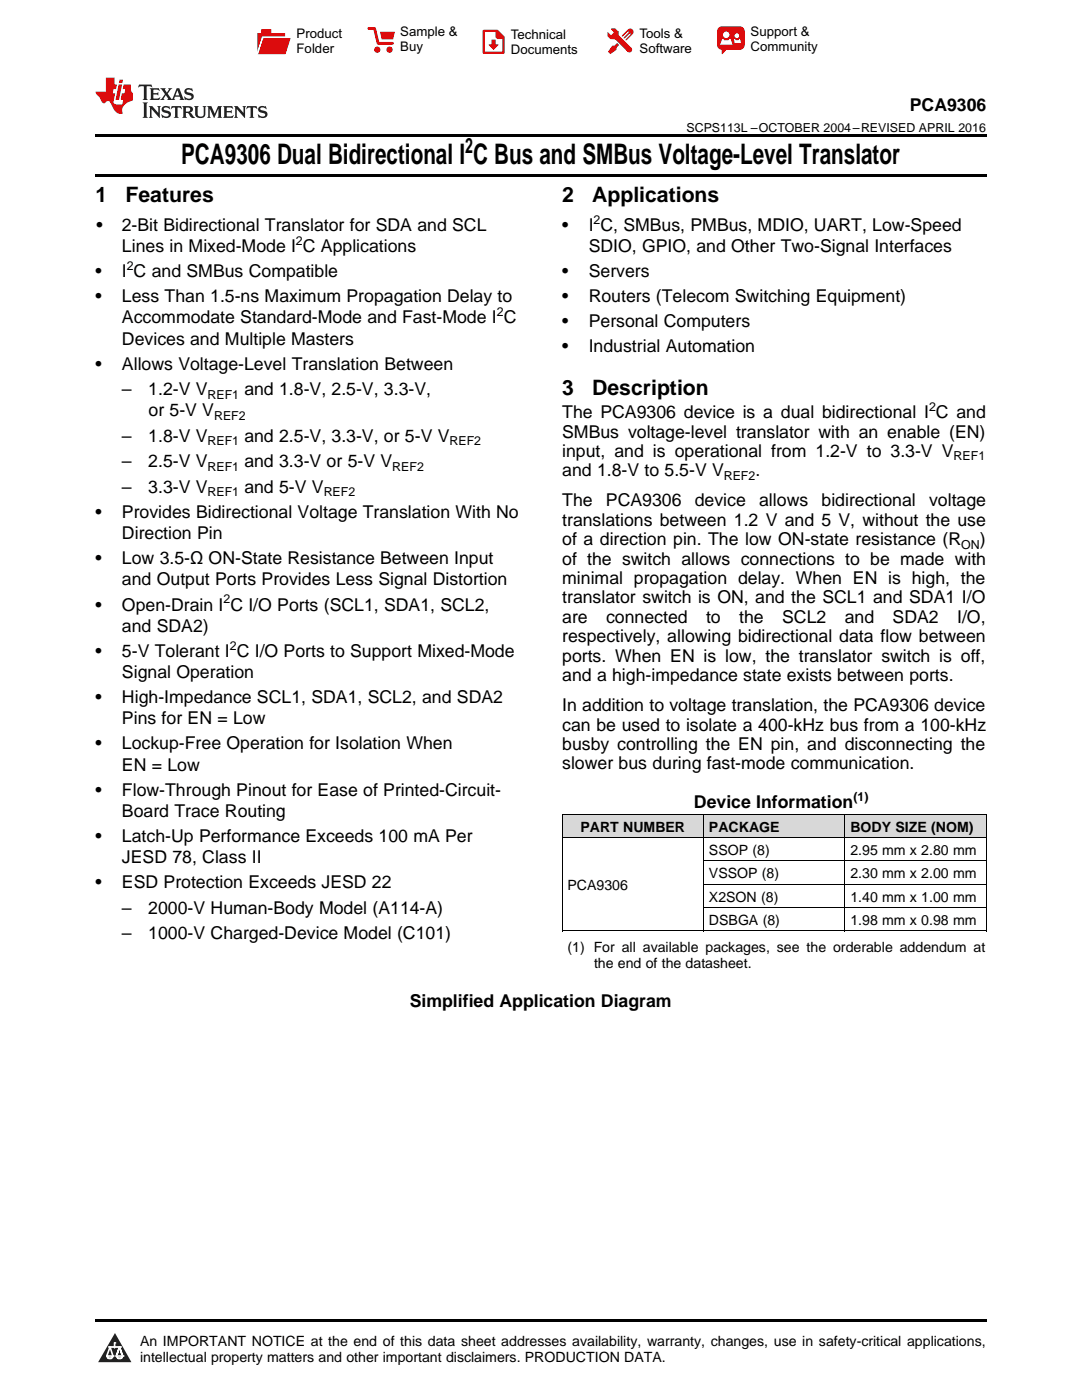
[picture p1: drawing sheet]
<svg xmlns="http://www.w3.org/2000/svg" width="216mm" height="279mm" viewBox="0 0 216 279" stroke-linecap="round" stroke-linejoin="round" font-family="sans-serif">
<defs><g id="words">
<text font-size="5.6" x="36.2" y="32.8">PCA9306 Dual Bidirectional I C Bus and SMBus Voltage-Level Translator</text>
<g font-size="4.2">
<text x="92.8" y="30.6">2</text>
<text x="19" y="40.4">1</text>
<text x="25" y="40.4">Features</text>
<text x="112.2" y="40.4">2</text>
<text x="118.2" y="40.4">Applications</text>
<text x="112.2" y="78.8">3</text>
<text x="118.2" y="78.8">Description</text>
</g>
<g font-size="3.5">
<text x="181.5" y="22.2">PCA9306</text>
<text x="19.2" y="46.1">•</text>
<text x="24.3" y="46.1">2-Bit Bidirectional Translator for SDA and SCL</text>
<text x="112.2" y="46.1">•</text>
<text x="117.5" y="46.1">I C, SMBus, PMBus, MDIO, UART, Low-Speed</text>
<text x="24.3" y="50.3">Lines in Mixed-Mode I C Applications</text>
<text x="117.5" y="50.3">SDIO, GPIO, and Other Two-Signal Interfaces</text>
<text x="19" y="55.3">•</text>
<text x="24.3" y="55.3">I C and SMBus Compatible</text>
<text x="112.2" y="55.3">•</text>
<text x="117.5" y="55.3">Servers</text>
<text x="19" y="60.3">•</text>
<text x="24.3" y="60.3">Less Than 1.5-ns Maximum Propagation Delay to</text>
<text x="24.3" y="64.6">Accommodate Standard-Mode and Fast-Mode I C</text>
<text x="112.2" y="60.3">•</text>
<text x="112.2" y="65.3">•</text>
<text x="117.5" y="60.3">Routers (Telecom Switching Equipment)</text>
<text x="117.5" y="65.3">Personal Computers</text>
<text x="24.3" y="68.8">Devices and Multiple Masters</text>
<text x="112.2" y="70.3">•</text>
<text x="117.5" y="70.3">Industrial Automation</text>
<text x="19" y="73.8">•</text>
<text x="24.3" y="73.8">Allows Voltage-Level Translation Between</text>
<text x="24.3" y="78.9">–</text>
<text x="29.6" y="78.9">1.2-V V</text>
<text x="29.6" y="83.1">or 5-V V</text>
<text x="48.8" y="78.9">and 1.8-V, 2.5-V, 3.3-V,</text>
<text x="112.2" y="83.4">The PCA9306 device is a dual bidirectional I C and</text>
<text x="24.3" y="88.2">–</text>
<text x="29.6" y="88.2">1.8-V V</text>
<text x="48.8" y="88.2">and 2.5-V, 3.3-V, or 5-V V</text>
<text x="112.2" y="87.3">SMBus voltage-level translator with an enable (EN)</text>
<text x="24.3" y="93.3">–</text>
<text x="29.6" y="93.3">2.5-V V</text>
<text x="48.8" y="93.3">and 3.3-V or 5-V V</text>
<text x="112.2" y="91.2">input, and is operational from 1.2-V to 3.3-V V</text>
<text x="112.2" y="95.1">and 1.8-V to 5.5-V V</text>
<text x="150.7" y="95.1">.</text>
<text x="24.3" y="98.4">–</text>
<text x="29.6" y="98.4">3.3-V V</text>
<text x="48.8" y="98.4">and 5-V V</text>
<text x="112.2" y="101">The</text>
<text x="120.9" y="101">PCA9306</text>
<text x="138.6" y="101">device</text>
<text x="151.5" y="101">allows</text>
<text x="163.9" y="101">bidirectional</text>
<text x="185.4" y="101">voltage</text>
<text x="19" y="103.4">•</text>
<text x="24.3" y="103.4">Provides Bidirectional Voltage Translation With No</text>
<text x="24.3" y="107.6">Direction Pin</text>
<text x="112.2" y="104.9">translations between 1.2 V and 5 V, without the use</text>
<text x="19" y="112.6">•</text>
<text x="24.3" y="112.6">Low 3.5-Ω ON-State Resistance Between Input</text>
<text x="112.2" y="108.8">of a direction pin. The low ON-state resistance (R</text>
<text x="112.2" y="112.7">of the switch allows connections to be made with</text>
<text x="195.5" y="108.8">)</text>
<text x="24.3" y="116.8">and Output Ports Provides Less Signal Distortion</text>
<text x="112.2" y="116.6">minimal propagation delay. When EN is high, the</text>
<text x="19" y="121.8">•</text>
<text x="24.3" y="121.8">Open-Drain I C I/O Ports (SCL1, SDA1, SCL2,</text>
<text x="112.2" y="120.4">translator switch is ON, and the SCL1 and SDA1 I/O</text>
<text x="112.2" y="124.3">are</text>
<text x="120.9" y="124.3">connected</text>
<text x="140.9" y="124.3">to</text>
<text x="147.5" y="124.3">the</text>
<text x="156.1" y="124.3">SCL2</text>
<text x="168.6" y="124.3">and</text>
<text x="178.1" y="124.3">SDA2</text>
<text x="191" y="124.3">I/O,</text>
<text x="19" y="131.1">•</text>
<text x="24.3" y="126.1">and SDA2)</text>
<text x="24.3" y="131.1">5-V Tolerant I C I/O Ports to Support Mixed-Mode</text>
<text x="112.2" y="128.2">respectively, allowing bidirectional data flow between</text>
<text x="24.3" y="135.3">Signal Operation</text>
<text x="112.2" y="132.1">ports. When EN is low, the translator switch is off,</text>
<text x="112.2" y="136">and a high-impedance state exists between ports.</text>
<text x="19" y="140.3">•</text>
<text x="24.3" y="140.3">High-Impedance SCL1, SDA1, SCL2, and SDA2</text>
<text x="112.2" y="141.9">In addition to voltage translation, the PCA9306 device</text>
<text x="19" y="149.6">•</text>
<text x="24.3" y="144.6">Pins for EN = Low</text>
<text x="24.3" y="149.6">Lockup-Free Operation for Isolation When</text>
<text x="112.2" y="145.8">can be used to isolate a 400-kHz bus from a 100-kHz</text>
<text x="112.2" y="149.7">busby controlling the EN pin, and disconnecting the</text>
<text x="24.3" y="153.8">EN = Low</text>
<text x="112.2" y="153.6">slower bus during fast-mode communication.</text>
<text x="19" y="158.8">•</text>
<text x="24.3" y="158.8">Flow-Through Pinout for Ease of Printed-Circuit-</text>
<text x="138.5" y="161.3">Device Information</text>
<text x="24.3" y="163.1">Board Trace Routing</text>
<text x="19" y="168.1">•</text>
<text x="24.3" y="168.1">Latch-Up Performance Exceeds 100 mA Per</text>
<text x="24.3" y="172.3">JESD 78, Class II</text>
<text x="19" y="177.3">•</text>
<text x="24.3" y="177.3">ESD Protection Exceeds JESD 22</text>
<text x="24.3" y="182.4">–</text>
<text x="29.6" y="182.4">2000-V Human-Body Model (A114-A)</text>
<text x="24.3" y="187.5">–</text>
<text x="29.6" y="187.5">1000-V Charged-Device Model (C101)</text>
<text x="81.8" y="201">Simplified Application Diagram</text>
</g>
<g font-size="2.8">
<text x="115.8" y="165.9">PART NUMBER</text>
<text x="141.5" y="165.9">PACKAGE</text>
<text x="169.7" y="165.9">BODY SIZE (NOM)</text>
<text x="141.5" y="170.6">SSOP (8)</text>
<text x="169.7" y="170.6">2.95 mm x 2.80 mm</text>
<text x="113.2" y="177.6">PCA9306</text>
<text x="141.5" y="175.3">VSSOP (8)</text>
<text x="141.5" y="179.9">X2SON (8)</text>
<text x="169.7" y="175.3">2.30 mm x 2.00 mm</text>
<text x="169.7" y="179.9">1.40 mm x 1.00 mm</text>
<text x="141.5" y="184.6">DSBGA (8)</text>
<text x="169.7" y="184.6">1.98 mm x 0.98 mm</text>
<text x="113.2" y="190.1">(1) For all available packages, see the orderable addendum at</text>
<text x="118.5" y="193.3">the end of the datasheet.</text>
<text x="27.9" y="268.6">An IMPORTANT NOTICE at the end of this data sheet addresses availability, warranty, changes, use in safety-critical applications,</text>
<text x="27.9" y="271.8">intellectual property matters and other important disclaimers. PRODUCTION DATA.</text>
</g>
<g font-size="2.6">
<text x="59.2" y="7.6">Product</text>
<text x="59.2" y="10.6">Folder</text>
<text x="79.9" y="7.3">Sample &amp;</text>
<text x="79.9" y="10.2">Buy</text>
<text x="101.9" y="7.8">Technical</text>
<text x="101.9" y="10.8">Documents</text>
<text x="127.6" y="7.6">Tools &amp;</text>
<text x="127.6" y="10.6">Software</text>
<text x="149.8" y="7.2">Support &amp;</text>
<text x="149.8" y="10.2">Community</text>
</g>
<g font-size="2.5">
<text x="137" y="26.3">SCPS113L –OCTOBER 2004–REVISED APRIL 2016</text>
<text x="118.4" y="44.7">2</text>
<text x="25.3" y="53.9">2</text>
<text x="59.1" y="48.9">2</text>
<text x="99.1" y="63.1">2</text>
<text x="41.4" y="79.6">REF1</text>
<text x="42.7" y="83.8">REF2</text>
<text x="185.4" y="82">2</text>
<text x="41.4" y="88.9">REF1</text>
<text x="89.7" y="88.9">REF2</text>
<text x="41.4" y="94">REF1</text>
<text x="78.3" y="94">REF2</text>
<text x="144.4" y="95.8">REF2</text>
<text x="190.3" y="91.9">REF1</text>
<text x="41.4" y="99.1">REF1</text>
<text x="64.6" y="99.1">REF2</text>
<text x="191.8" y="109.5">ON</text>
<text x="44.6" y="120.4">2</text>
<text x="45.9" y="129.7">2</text>
<text x="170.3" y="159.9">(1)</text>
</g>
</g></defs>
<g fill="#d8d8d8">
<path d="M112.2 162.6h28.2v4.6h-28.2z"/>
<path d="M140.4 162.6h28.2v4.6h-28.2z"/>
<path d="M168.6 162.6h28.2v4.6h-28.2z"/>
</g>
<path d="M22.9 266l3.3 5.9h-6.6z" fill="#231f20"/>
<path d="M21.3 270.6h1.2l-.3 .5h-.3a.53 .53 0 0 1-.6-.5z" fill-rule="evenodd" fill="#fff"/>
<path d="M21.3 270.6h1.2l-.3 .5h-.3a.53 .53 0 0 1-.6-.5z" fill="none" stroke="#231f20" stroke-width=".33"/>
<path d="M21.3 270.6l1.2 .1-.3 .4h-.5z" fill="none" stroke="#fff" stroke-width=".33"/>
<path d="M22.9 268.9h.1" fill="none" stroke="#fff" stroke-width=".33"/>
<path d="M22.9 268v.9z" fill="#fff"/>
<path d="M22.9 268v.9z" fill="none" stroke="#fff" stroke-width=".33"/>
<circle cx="22.9" cy="268" r=".16" fill="#fff"/>
<path d="M21.8 268.8h.1" fill="none" stroke="#fff" stroke-width=".33"/>
<path d="M21.8 268.8h2.2z" fill="#fff"/>
<path d="M21.8 268.8h2.2z" fill="none" stroke="#fff" stroke-width=".33"/>
<circle cx="24" cy="268.8" r=".16" fill="#fff"/>
<path d="M23.2 270.6h.1" fill="none" stroke="#fff" stroke-width=".33"/>
<path d="M23.8 268.8l-.6 1.8z" fill="#fff"/>
<path d="M23.8 268.8l-.6 1.8z" fill="none" stroke="#fff" stroke-width=".33"/>
<path d="M23.8 268.8l.7 1.8z" fill="#fff"/>
<path d="M23.8 268.8l.7 1.8z" fill="none" stroke="#fff" stroke-width=".33"/>
<path d="M24.4 270.6h.1" fill="none" stroke="#fff" stroke-width=".33"/>
<circle cx="21.3" cy="270.6" r=".16" fill="#fff"/>
<path d="M22 268.8l-.7 1.8z" fill="#fff"/>
<path d="M22 268.8l-.7 1.8z" fill="none" stroke="#fff" stroke-width=".33"/>
<path d="M22 268.8l.5 1.8z" fill="#fff"/>
<path d="M22 268.8l.5 1.8z" fill="none" stroke="#fff" stroke-width=".33"/>
<circle cx="22.5" cy="270.6" r=".16" fill="#fff"/>
<path d="M23.3 270.6h1.2a.63 .63 0 0 1-.6 .5 .63 .63 0 0 1-.6-.5z" fill-rule="evenodd" fill="#fff"/>
<path d="M23.3 270.6h1.2a.63 .63 0 0 1-.6 .5 .63 .63 0 0 1-.6-.5z" fill="none" stroke="#231f20" stroke-width=".33"/>
<path d="M23.3 270.6h1.2l-.4 .5h-.5z" fill="none" stroke="#fff" stroke-width=".33"/>
<path d="M23.2 270.6h.1" fill="none" stroke="#fff" stroke-width=".33"/>
<circle cx="24.5" cy="270.6" r=".16" fill="#fff"/>
<path d="M19 34.8h177.8v.5h-177.8zM19 26.8h177.8v.6h-177.8zM19 263.2h177.8v.5h-177.8z" fill="#000"/>
<path d="M112.2 167.2h84.6M112.2 162.5h84.6M112.2 162.6v23.2M140.4 162.6v23.2M140.4 176.5h56.4M140.4 171.8h56.4M168.6 162.6v23.2M196.8 162.6v23.2M112.2 185.8h84.6M140.4 181.1h56.4" fill="none" stroke="#000" stroke-width=".2"/>
<path d="M27.7 16.9l-.1 .6 .6-.3h.5v.2v2.2l-.2 .4h1l-.2-.4v-2.2v-.2h.5l.6 .3-.2-.6zM29.9 17.6l.2 .4v1.6l-.2 .4h1.9l.1-.6a1.09 1.09 0 0 1-1.3 .1v-.6h.6l.4 .2v-.7l-.2 .2h-.8v-.6l.2-.1a1.01 1.01 0 0 1 1 .3l-.1-.6zM32 17.6l.9 1.2-1 1.2h.9l-.2-.3 .5-.7 .5 .7-.3 .3h1.7l-.2-.3 .1-.4h1l.1 .4-.2 .3h1l-.3-.4-.7-2h-.5l-1 2.2-.8-1.1 .9-1.1h-.9l.2 .2-.4 .7-.4-.7 .2-.2zM35.4 18l.4 1h-.8zM37 17.7a.66 .66 0 0 0-.2 .8 .66 .66 0 0 0 .6 .4l.7 .2 .1 .2a.8 .8 0 0 1-.7 .4 .8 .8 0 0 1-.7-.5l.1 .8 .2-.2a.94 .94 0 0 0 1.1 .1 .94 .94 0 0 0 .4-.9 1.48 1.48 0 0 0-1.3-.6v-.4a1.1 1.1 0 0 1 1.2 .2l-.2-.6-.2 .1-.5-.1zM28.5 20.4l.2 .4v2.3l-.2 .4h1l-.2-.4v-2.3l.2-.4zM29.7 21.2l.2 .4v1.5l-.2 .4h.8l-.3-.4 .1-1.3 1.6 1.8v-2l.2-.4h-.7l.2 .2v1.1l-1.2-1.3zM32.5 21.3a.66 .66 0 0 0-.2 .8 .66 .66 0 0 0 .6 .4l.6 .2 .2 .2a.8 .8 0 0 1-.8 .4 .8 .8 0 0 1-.7-.5l.2 .7 .2-.1a.94 .94 0 0 0 1 .1 .94 .94 0 0 0 .5-1 1.47 1.47 0 0 0-1.3-.6l-.1-.3a1.1 1.1 0 0 1 1.3 .2l-.2-.6-.2 .1-.5-.2zM34.3 21.2l-.2 .6a.64 .64 0 0 1 .8-.3v1.6l-.2 .4h1l-.3-.4 .1-1.6a.66 .66 0 0 1 .8 .3l-.2-.6zM36.3 21.2l.3 .4v1.5l-.3 .4h1l-.2-.2v-.7h.5l.1 .1a.8 .8 0 0 0 1.2 .7l-1-1a.62 .62 0 0 0 .6-.5 .62 .62 0 0 0-.6-.7zM37.1 21.5h.1a.48 .48 0 0 1 .6 0 .48 .48 0 0 1 .1 .6l-.2 .1-.6 .1zM38.7 21.2l.2 .2a2.29 2.29 0 0 0 .4 2 1.05 1.05 0 0 0 1.7-.7v-1.3l.2-.2h-.8l.2 .4v1.1a.61 .61 0 0 1-.6 .6 .61 .61 0 0 1-.6-.6v-1.1l.3-.4zM41.3 21.2l.3 .4v1.5l-.3 .4h.8l-.2-.4v-1.4l.8 1.9 .9-1.9v1.4l-.2 .4h.9l-.2-.4v-1.5l.2-.4h-.8l-.7 1.5-.6-1.5zM44.5 21.2l.2 .4v1.5l-.2 .4h1.9l.2-.6a1.1 1.1 0 0 1-1.4 .2v-.7h.6l.4 .2v-.6l-.2 .1-.8 .1v-.6l.2-.1a1.02 1.02 0 0 1 1.1 .2l-.2-.5zM46.7 21.2l.2 .4v1.5l-.2 .4h.8l-.3-.4 .1-1.3 1.6 1.8v-2l.2-.4h-.7l.2 .2v1.1l-1.2-1.3zM49.3 21.2l-.1 .6a.64 .64 0 0 1 .8-.3v1.6l-.3 .4h1l-.2-.4v-1.6a.66 .66 0 0 1 .8 .3l-.1-.6zM51.7 21.3a.66 .66 0 0 0-.2 .7 .66 .66 0 0 0 .7 .5l.6 .2 .1 .2a.8 .8 0 0 1-.7 .4 .8 .8 0 0 1-.7-.5l.1 .7 .2-.1a.94 .94 0 0 0 1.1 .1 .94 .94 0 0 0 .4-1 1.48 1.48 0 0 0-1.2-.6l-.1-.3a1.1 1.1 0 0 1 1.2 .2l-.2-.6-.1 .1-.6-.2z" fill="#231f20"/>
<path d="M21.1 15.5v2.8h-2v.4l.9 .9a.96 .96 0 0 0 1 1 .59 .59 0 0 1 .5-.4 .59 .59 0 0 1 .5 .3l.4 .8a1.61 1.61 0 0 0 2.1 1.3 1.63 1.63 0 0 1 1.1-2.2l.9-.3v-1.5a1.6 1.6 0 0 1-.4-1.7h-1.4l-.2 .9h.5l-.2 .8h-.5l-.2 1v.3h.5l-.2 .9h-.7a.74 .74 0 0 1-1-.6l.3-1.6h-.5l.2-.8h.5l.1-.9h-.4v-1.4zM23.7 16.9l-.7 3h.8l.6-3zM23.8 15.9l-.1 .7h.7l.2-.7z" fill="#ee1d23"/>
<g fill="#d60000">
<path d="M52.1 5.8h2v.8h2.8v4.2h-5.5v-4.2h.7z" fill-rule="evenodd"/>
<path d="M52.4 7.5h5.6l-1 3.3h-5.6z" fill-rule="evenodd"/>
</g>
<path d="M52.4 7.4h5.7l-.1 .1h-5.5l-1.1 3.3z" fill-rule="evenodd" fill="#fff"/>
<path d="M52.4 7.4h5.7l-.1 .1h-5.5l-1.1 3.3z" fill="none" stroke="#fff" stroke-width=".2"/>
<path d="M73.6 5.7h1.1l.7 2.9h2.9" fill="none" stroke="#d60000" stroke-width=".55"/>
<g fill="#d60000">
<path d="M75.8 6.3h3l-.4 1.6h-2.2z" fill-rule="evenodd"/>
<circle cx="75.3" cy="9.9" r=".62"/>
<circle cx="77.7" cy="9.9" r=".62"/>
</g>
<path d="M96.5 6.2h2.7l1.3 1.2v3.1h-4z" fill="none" stroke="#d60000" stroke-width=".44"/>
<g fill="#d60000">
<path d="M98.1 7.9h.8v1h.5l-.9 1.1-1-1v-.1h.6z" fill-rule="evenodd"/>
<path d="M98.9 6.2h.3l1.3 1.2v.4h-1.3l-.3-.4z" fill-rule="evenodd"/>
<path d="M121.9 5.7h.8l.7 .6 .1 .7 2.5 2.5-.8 .8-2.3-2.3-1.1-.2-.6-.6v-.8l.7 .6 .5-.4v-.2l-.5-.5z" fill-rule="evenodd"/>
<path d="M122.2 9.1h.4l.5-.5 .4 .4-.5 .5v.4l-1.2 .9-.5-.5z" fill-rule="evenodd"/>
<path d="M125.3 5.9a.67 .67 0 0 1 .9 0 .67 .67 0 0 1 0 .9z" fill-rule="evenodd"/>
<path d="M125.3 5.9l.9 .9-1.2 1.2h-.2v-.2l1-.9v-.2h-.2l-.9 1h-.2v-.2l.9-1 .1-.2h-.3l-.9 1h-.2v-.2z" fill-rule="evenodd"/>
<circle cx="125.6" cy="9.9" r=".54"/>
</g>
<path d="M123.3 6.3v.7" fill="none" stroke="#d60000" stroke-width=".2"/>
<g fill="#d60000">
<path d="M143.4 5.5l.6-.2h3.6a.95 .95 0 0 1 1 .9v2.8a.95 .95 0 0 1-1 .9h-3.6a.95 .95 0 0 1-.9-.9v-2.8z" fill-rule="evenodd"/>
<path d="M144 9.9h.9l-.7 .9h-.2z" fill-rule="evenodd"/>
</g>
<g fill="#fff">
<path d="M146.6 8.6h1.3z"/>
<path d="M144.1 7.8h.3l.1 .2h.8l.2-.2h.3l.4 1.1h-2.5z" fill-rule="evenodd"/>
<path d="M146.4 7.8h.3l.1 .2h.5l.2-.2h.2l.2 .8h-1.3z" fill-rule="evenodd"/>
<circle cx="144.9" cy="6.9" r=".65"/>
<circle cx="147" cy="7.1" r=".48"/>
</g>
<use href="#words"/>
</svg>
